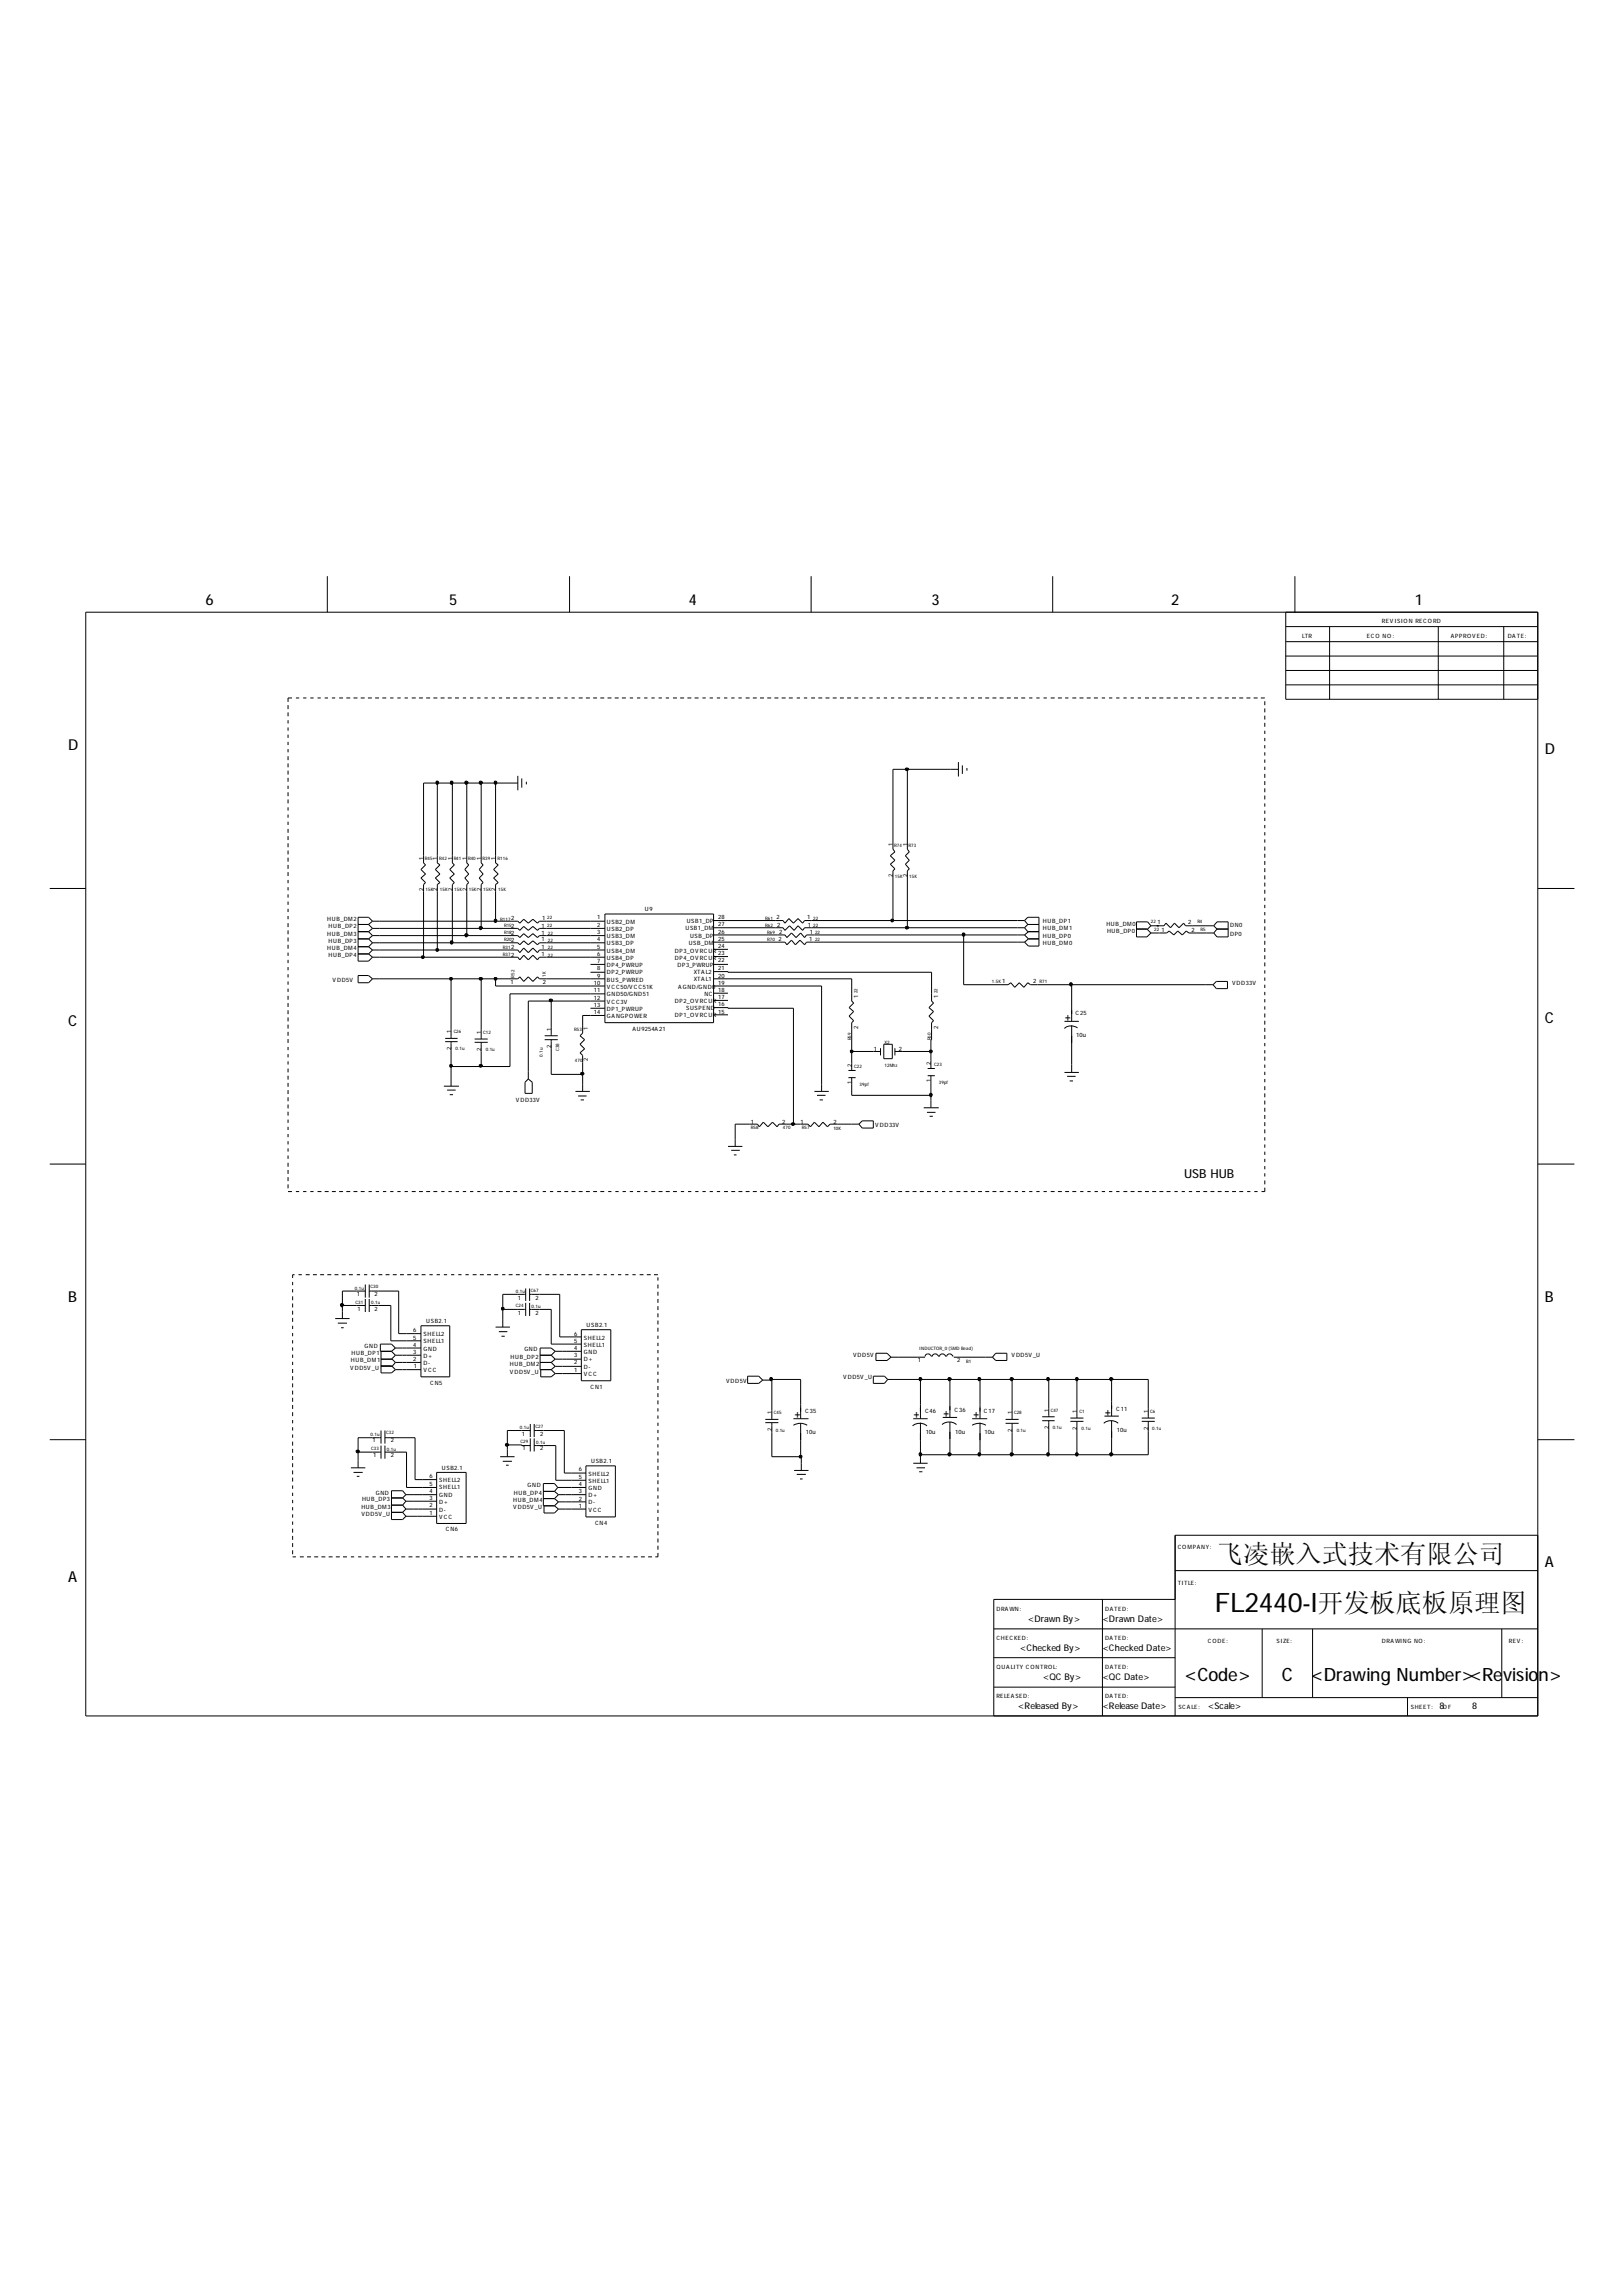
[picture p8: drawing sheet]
<svg xmlns="http://www.w3.org/2000/svg" width="210mm" height="297mm" viewBox="0 0 210 297" stroke-linecap="round" stroke-linejoin="round" font-family="sans-serif">
<defs><g id="words">
<text font-size="3.5" x="157.1" y="208.5">FL2440-I开发板底板原理图</text>
<text font-size="3.4" x="157.4" y="202.1">飞凌嵌入式技术有限公司</text>
<g font-size="2.4">
<text x="153.2" y="217.4">&lt;Code&gt;</text>
<text x="165.8" y="217.4">C</text>
<text x="169.5" y="217.4">&lt;Drawing Number&gt;&lt;Re</text>
<text x="194.4" y="217.4">visio</text>
<text x="199" y="217.4">n&gt;</text>
</g>
<g font-size="1.9">
<text x="26.6" y="78.2">6</text>
<text x="58.1" y="78.2">5</text>
<text x="89.1" y="78.2">4</text>
<text x="120.5" y="78.2">3</text>
<text x="151.5" y="78.2">2</text>
<text x="183" y="78.2">1</text>
<text x="8.8" y="97">D</text>
<text x="199.8" y="97.6">D</text>
<text x="8.8" y="132.7">C</text>
<text x="199.8" y="132.3">C</text>
<text x="8.8" y="168.4">B</text>
<text x="199.8" y="168.4">B</text>
<text x="199.8" y="202.7">A</text>
<text x="8.8" y="204.6">A</text>
</g>
<text font-size="1.6" x="153.2" y="152.4">USB HUB</text>
<g font-size="1.2">
<text x="132.9" y="209.7">&lt;Drawn By&gt;</text>
<text x="142.6" y="209.7">&lt;Drawn Date&gt;</text>
<text x="131.9" y="213.5">&lt;Checked By&gt;</text>
<text x="142.6" y="213.5">&lt;Checked Date&gt;</text>
<text x="131.7" y="221.1">&lt;Released By&gt;</text>
<text x="134.9" y="217.3">&lt;QC By&gt;</text>
<text x="142.6" y="221.1">&lt;Release Date&gt;</text>
<text x="142.6" y="217.3">&lt;QC Date&gt;</text>
<text x="156.2" y="221.1">&lt;Scale&gt;</text>
<text x="186.2" y="221.1">8</text>
<text x="190.4" y="221.1">8</text>
</g>
<g font-size=".8">
<text x="168.4" y="82.5">LTR</text>
<text x="176.8" y="82.5">EC O NO :</text>
<text x="178.7" y="80.6">REV ISIO N REC O RD</text>
<text x="187.6" y="82.5">A PPRO V ED:</text>
<text x="195" y="82.5">DA TE:</text>
<text x="54.8" y="111.2" transform="rotate(-90 54.8 111.2)">1</text>
<text x="56.6" y="111.2" transform="rotate(-90 56.6 111.2)">1</text>
<text x="58.5" y="111.2" transform="rotate(-90 58.5 111.2)">1</text>
<text x="60.4" y="111.2" transform="rotate(-90 60.4 111.2)">1</text>
<text x="62.2" y="111.2" transform="rotate(-90 62.2 111.2)">1</text>
<text x="64.1" y="111.2" transform="rotate(-90 64.1 111.2)">1</text>
<text x="115.5" y="113.5" transform="rotate(-90 115.5 113.5)">2</text>
<text x="115.5" y="109.4" transform="rotate(-90 115.5 109.4)">1</text>
<text x="117.3" y="113.5" transform="rotate(-90 117.3 113.5)">2</text>
<text x="117.3" y="109.4" transform="rotate(-90 117.3 109.4)">1</text>
<text x="42.3" y="119.1">HUB_DM2</text>
<text x="54.8" y="115.2" transform="rotate(-90 54.8 115.2)">2</text>
<text x="56.6" y="115.2" transform="rotate(-90 56.6 115.2)">2</text>
<text x="58.5" y="115.2" transform="rotate(-90 58.5 115.2)">2</text>
<text x="60.4" y="115.2" transform="rotate(-90 60.4 115.2)">2</text>
<text x="62.2" y="115.2" transform="rotate(-90 62.2 115.2)">2</text>
<text x="64.1" y="115.2" transform="rotate(-90 64.1 115.2)">2</text>
<text x="66.1" y="119">2</text>
<text x="66.1" y="120">2</text>
<text x="70" y="120">1</text>
<text x="70.1" y="119">1</text>
<text x="77.2" y="118.9">1</text>
<text x="77.2" y="119.9">2</text>
<text x="78.5" y="119.5">USB2_DM</text>
<text x="83.4" y="117.8">U9</text>
<text x="88.8" y="119.4">USB1_DP</text>
<text x="92.9" y="118.9">28</text>
<text x="92.9" y="119.8">27</text>
<text x="100.4" y="118.9">2</text>
<text x="100.5" y="119.9">2</text>
<text x="104.4" y="118.9">1</text>
<text x="104.5" y="119.9">1</text>
<text x="134.9" y="119.4">HUB_DP1</text>
<text x="143.1" y="119.7">HUB_DM0</text>
<text x="149.7" y="119.6">1</text>
<text x="153.7" y="119.6">2</text>
<text x="159.1" y="119.9">DN0</text>
<text x="42.3" y="121">HUB_DM3</text>
<text x="42.3" y="122.9">HUB_DM4</text>
<text x="42.5" y="120.1">HUB_DP2</text>
<text x="42.5" y="121.9">HUB_DP3</text>
<text x="42.5" y="123.8">HUB_DP4</text>
<text x="66.1" y="120.9">2</text>
<text x="66.1" y="121.8">2</text>
<text x="66.1" y="122.8">2</text>
<text x="66.1" y="123.7">2</text>
<text x="70" y="120.9">1</text>
<text x="70" y="121.8">1</text>
<text x="70" y="122.8">1</text>
<text x="70" y="123.6">1</text>
<text x="77.2" y="120.8">3</text>
<text x="77.2" y="121.8">4</text>
<text x="77.2" y="122.7">5</text>
<text x="77.2" y="123.6">6</text>
<text x="77.2" y="124.6">7</text>
<text x="77.2" y="125.5">8</text>
<text x="78.5" y="120.4">USB2_DP</text>
<text x="78.5" y="121.3">USB3_DM</text>
<text x="78.5" y="122.3">USB3_DP</text>
<text x="78.5" y="123.2">USB4_DM</text>
<text x="78.5" y="124.1">USB4_DP</text>
<text x="78.5" y="125.1">DP4_PWRUP</text>
<text x="78.5" y="126">DP2_PWRUP</text>
<text x="87.3" y="123.2">DP3_O V RC UR</text>
<text x="87.3" y="124.1">DP4_O V RC UR</text>
<text x="87.6" y="125.1">DP3_PWRUP</text>
<text x="88.6" y="120.3">USB1_DM</text>
<text x="89.1" y="122.2">USB_DM</text>
<text x="89.2" y="121.3">USB_DP</text>
<text x="89.7" y="126">XTA L2</text>
<text x="92.9" y="120.7">26</text>
<text x="92.9" y="121.7">25</text>
<text x="92.9" y="122.6">24</text>
<text x="92.9" y="123.5">23</text>
<text x="92.9" y="124.5">22</text>
<text x="92.9" y="125.5">21</text>
<text x="100.7" y="121.7">2</text>
<text x="100.8" y="120.7">2</text>
<text x="104.6" y="121.7">1</text>
<text x="104.7" y="120.7">1</text>
<text x="134.9" y="120.3">HUB_DM1</text>
<text x="134.9" y="121.3">HUB_DP0</text>
<text x="134.9" y="122.3">HUB_DM0</text>
<text x="143.2" y="120.7">HUB_DP0</text>
<text x="150.2" y="120.5">1</text>
<text x="154.1" y="120.5">2</text>
<text x="159.1" y="121">DP0</text>
<text x="43" y="127">V DD5V</text>
<text x="66" y="127.3">1</text>
<text x="70.2" y="127.3">2</text>
<text x="76.8" y="127.4">10</text>
<text x="76.8" y="128.3">11</text>
<text x="76.8" y="129.3">12</text>
<text x="76.8" y="130.2">13</text>
<text x="76.8" y="131.2">14</text>
<text x="77.2" y="126.4">9</text>
<text x="78.5" y="127">BUS_PWRED</text>
<text x="78.5" y="127.9">V C C 50/V C C 51K</text>
<text x="78.5" y="128.9">GND50/GND51</text>
<text x="78.5" y="129.8">V C C 3V</text>
<text x="78.5" y="130.7">DP1_PWRUP</text>
<text x="78.5" y="131.7">GA NGPO WER</text>
<text x="87.3" y="129.7">DP2_O V RC UR</text>
<text x="87.3" y="131.6">DP1_O V RC UR</text>
<text x="87.7" y="127.9">A GND/GND0</text>
<text x="88.7" y="130.7">SUSPEND</text>
<text x="89.7" y="126.9">XTA L1</text>
<text x="91.1" y="128.8">NC</text>
<text x="92.9" y="126.4">20</text>
<text x="92.9" y="127.4">19</text>
<text x="92.9" y="128.3">18</text>
<text x="92.9" y="129.2">17</text>
<text x="92.9" y="130.1">16</text>
<text x="92.9" y="131.1">15</text>
<text x="111" y="129" transform="rotate(-90 111 129)">1</text>
<text x="121.3" y="129" transform="rotate(-90 121.3 129)">1</text>
<text x="129.6" y="127.2">1</text>
<text x="133.6" y="127.2">2</text>
<text x="139.1" y="131.3">C 25</text>
<text x="159.3" y="127.4">V DD33V</text>
<text x="58.3" y="135.8" transform="rotate(-90 58.3 135.8)">2</text>
<text x="58.3" y="133.6" transform="rotate(-90 58.3 133.6)">1</text>
<text x="62.2" y="135.9" transform="rotate(-90 62.2 135.9)">2</text>
<text x="62.2" y="133.7" transform="rotate(-90 62.2 133.7)">1</text>
<text x="71.3" y="135.6" transform="rotate(-90 71.3 135.6)">2</text>
<text x="71.3" y="133.4" transform="rotate(-90 71.3 133.4)">1</text>
<text x="76" y="137.3" transform="rotate(-90 76 137.3)">2</text>
<text x="76" y="133.2" transform="rotate(-90 76 133.2)">1</text>
<text x="81.8" y="133.4">A U9254A 21</text>
<text x="110.2" y="137.9" transform="rotate(-90 110.2 137.9)">2</text>
<text x="111" y="133" transform="rotate(-90 111 133)">2</text>
<text x="113" y="136">1</text>
<text x="116.2" y="136">2</text>
<text x="120.4" y="137.7" transform="rotate(-90 120.4 137.7)">2</text>
<text x="121.3" y="133" transform="rotate(-90 121.3 133)">2</text>
<text x="139.2" y="134.1">10u</text>
<text x="66.7" y="142.5">V DD33V</text>
<text x="110.2" y="140.2" transform="rotate(-90 110.2 140.2)">1</text>
<text x="120.4" y="139.9" transform="rotate(-90 120.4 139.9)">1</text>
<text x="97.1" y="145.4">1</text>
<text x="101.2" y="145.4">2</text>
<text x="103.5" y="145.4">1</text>
<text x="107.8" y="145.4">2</text>
<text x="113.2" y="145.8">V DD33V</text>
<text x="46.1" y="167.7">1</text>
<text x="48.4" y="167.7">2</text>
<text x="46.2" y="169.5">1</text>
<text x="48.4" y="169.5">2</text>
<text x="53.4" y="173.2">5</text>
<text x="53.4" y="172.2">6</text>
<text x="54.8" y="173.8">SHELL1</text>
<text x="54.8" y="172.8">SHELL2</text>
<text x="55.1" y="171.1">USB2.1</text>
<text x="67" y="168.2">1</text>
<text x="67" y="170">1</text>
<text x="69.3" y="168.2">2</text>
<text x="69.3" y="170">2</text>
<text x="74.3" y="173.7">5</text>
<text x="74.3" y="172.7">6</text>
<text x="75.5" y="173.2">SHELL2</text>
<text x="75.9" y="171.6">USB2.1</text>
<text x="45.3" y="177.1">V DD5V _U</text>
<text x="45.4" y="176.2">HUB_DM1</text>
<text x="45.5" y="175.3">HUB_DP1</text>
<text x="47.2" y="174.3">GND</text>
<text x="53.4" y="176">2</text>
<text x="53.4" y="175.1">3</text>
<text x="53.4" y="174.2">4</text>
<text x="53.5" y="177">1</text>
<text x="54.8" y="177.5">V C C</text>
<text x="54.8" y="176.5">D-</text>
<text x="54.8" y="175.6">D+</text>
<text x="54.8" y="174.7">GND</text>
<text x="55.6" y="179.2">C N5</text>
<text x="66" y="176.7">HUB_DM2</text>
<text x="66" y="177.6">V DD5V _U</text>
<text x="66" y="175.8">HUB_DP2</text>
<text x="67.8" y="174.8">GND</text>
<text x="74.3" y="177.4">1</text>
<text x="74.3" y="176.5">2</text>
<text x="74.3" y="175.5">3</text>
<text x="74.3" y="174.6">4</text>
<text x="75.5" y="178">V C C</text>
<text x="75.5" y="177.1">D-</text>
<text x="75.5" y="176">D+</text>
<text x="75.5" y="175.1">GND</text>
<text x="75.5" y="174.2">SHELL1</text>
<text x="76.4" y="179.6">C N1</text>
<text x="93.9" y="178.8">V DD5V</text>
<text x="109.1" y="178.4">V DD5V _U</text>
<text x="110.3" y="175.5">V DD5V</text>
<text x="118.7" y="176.2">1</text>
<text x="123.8" y="176.2">2</text>
<text x="130.8" y="175.5">V DD5V _U</text>
<text x="67.5" y="185.7">1</text>
<text x="69.8" y="185.7">2</text>
<text x="99.8" y="185.1" transform="rotate(-90 99.8 185.1)">2</text>
<text x="99.8" y="182.9" transform="rotate(-90 99.8 182.9)">1</text>
<text x="104.1" y="182.7">C 35</text>
<text x="104.2" y="185.5">10u</text>
<text x="119.6" y="182.7">C 46</text>
<text x="119.7" y="185.5">10u</text>
<text x="123.4" y="182.6">C 36</text>
<text x="123.5" y="185.4">10u</text>
<text x="127.3" y="182.7">C 17</text>
<text x="127.3" y="185.5">10u</text>
<text x="130.9" y="185.2" transform="rotate(-90 130.9 185.2)">2</text>
<text x="130.9" y="182.9" transform="rotate(-90 130.9 182.9)">1</text>
<text x="135.6" y="184.8" transform="rotate(-90 135.6 184.8)">2</text>
<text x="135.6" y="182.6" transform="rotate(-90 135.6 182.6)">1</text>
<text x="139.3" y="184.9" transform="rotate(-90 139.3 184.9)">2</text>
<text x="139.3" y="182.7" transform="rotate(-90 139.3 182.7)">1</text>
<text x="144.4" y="182.5">C 11</text>
<text x="144.4" y="185.3">10u</text>
<text x="148.5" y="184.9" transform="rotate(-90 148.5 184.9)">2</text>
<text x="148.5" y="182.7" transform="rotate(-90 148.5 182.7)">1</text>
<text x="48.2" y="186.5">1</text>
<text x="48.3" y="188.5">1</text>
<text x="50.5" y="186.5">2</text>
<text x="50.5" y="188.5">2</text>
<text x="55.5" y="191.2">6</text>
<text x="56.8" y="191.7">SHELL2</text>
<text x="57.1" y="190.1">USB2.1</text>
<text x="67.6" y="187.6">1</text>
<text x="69.8" y="187.6">2</text>
<text x="74.8" y="191.3">5</text>
<text x="74.8" y="190.3">6</text>
<text x="76.1" y="191.8">SHELL1</text>
<text x="76.1" y="190.9">SHELL2</text>
<text x="76.5" y="189.2">USB2.1</text>
<text x="46.7" y="195.2">HUB_DM3</text>
<text x="46.7" y="196.1">V DD5V _U</text>
<text x="46.8" y="194.2">HUB_DP3</text>
<text x="48.6" y="193.3">GND</text>
<text x="55.5" y="195.9">1</text>
<text x="55.5" y="194.9">2</text>
<text x="55.5" y="194">3</text>
<text x="55.5" y="193.1">4</text>
<text x="55.5" y="192.1">5</text>
<text x="56.8" y="196.4">V C C</text>
<text x="56.8" y="195.5">D-</text>
<text x="56.8" y="194.6">D+</text>
<text x="56.8" y="193.6">GND</text>
<text x="56.8" y="192.6">SHELL1</text>
<text x="66.4" y="194.2">HUB_DM4</text>
<text x="66.4" y="195.2">V DD5V _U</text>
<text x="66.5" y="193.3">HUB_DP4</text>
<text x="68.2" y="192.4">GND</text>
<text x="74.8" y="195">1</text>
<text x="74.8" y="194.1">2</text>
<text x="74.8" y="193.1">3</text>
<text x="74.8" y="192.2">4</text>
<text x="76.1" y="195.5">V C C</text>
<text x="76.1" y="194.6">D-</text>
<text x="76.1" y="193.6">D+</text>
<text x="76.1" y="192.7">GND</text>
<text x="77" y="197.2">C N4</text>
<text x="57.7" y="198">C N6</text>
<text x="152.3" y="200.3">C O MPA NY:</text>
<text x="128.9" y="208.3">DRA WN:</text>
<text x="142.9" y="208.3">DA TED:</text>
<text x="152.3" y="205">TITLE:</text>
<text x="128.9" y="215.8">Q UA LITY C O NTRO L:</text>
<text x="128.9" y="212.1">C HEC KED:</text>
<text x="142.9" y="215.8">DA TED:</text>
<text x="142.9" y="212.1">DA TED:</text>
<text x="156.2" y="212.5">C O DE:</text>
<text x="165.1" y="212.5">SIZE:</text>
<text x="178.7" y="212.5">DRA WING NO :</text>
<text x="195.2" y="212.5">REV :</text>
<text x="128.9" y="219.6">RELEA SED:</text>
<text x="142.9" y="219.6">DA TED:</text>
<text x="152.4" y="221">SC A LE:</text>
<text x="182.5" y="221">SHEET:</text>
<text x="186.6" y="221">O F</text>
</g>
<g font-size=".6">
<text x="54.9" y="111.3">R45</text>
<text x="56.8" y="111.3">R42</text>
<text x="58.7" y="111.3">R41</text>
<text x="60.5" y="111.3">R40</text>
<text x="62.4" y="111.3">R39</text>
<text x="64.3" y="111.3">R116</text>
<text x="115.7" y="109.5">R74</text>
<text x="115.7" y="113.6">15K</text>
<text x="117.5" y="109.5">R73</text>
<text x="117.6" y="113.6">15K</text>
<text x="55" y="115.2">15K</text>
<text x="56.9" y="115.2">15K</text>
<text x="58.8" y="115.2">15K</text>
<text x="60.6" y="115.2">15K</text>
<text x="62.5" y="115.2">15K</text>
<text x="64.4" y="115.2">15K</text>
<text x="64.7" y="119.1">R117</text>
<text x="65.2" y="119.9">R15</text>
<text x="70.8" y="119.9">22</text>
<text x="70.8" y="118.9">22</text>
<text x="99" y="119.9">R62</text>
<text x="99" y="119">R61</text>
<text x="105.2" y="119.9">22</text>
<text x="105.2" y="119">22</text>
<text x="148.8" y="119.4">22</text>
<text x="154.9" y="119.4">R4</text>
<text x="65" y="122.7">R31</text>
<text x="65" y="123.6">R37</text>
<text x="65.2" y="120.8">R18</text>
<text x="65.2" y="121.7">R20</text>
<text x="70.9" y="120.9">22</text>
<text x="70.9" y="121.8">22</text>
<text x="70.9" y="122.8">22</text>
<text x="70.9" y="123.7">22</text>
<text x="99.2" y="120.8">R69</text>
<text x="99.2" y="121.8">R70</text>
<text x="105.4" y="120.8">22</text>
<text x="105.4" y="121.8">22</text>
<text x="149.3" y="120.4">22</text>
<text x="155.3" y="120.4">R5</text>
<text x="66.5" y="126.4" transform="rotate(-90 66.5 126.4)">R52</text>
<text x="70.6" y="126.3" transform="rotate(-90 70.6 126.3)">1K</text>
<text x="110.9" y="128.5" transform="rotate(-90 110.9 128.5)">22</text>
<text x="121.2" y="128.5" transform="rotate(-90 121.2 128.5)">22</text>
<text x="128.3" y="127.1">1.5K</text>
<text x="134.5" y="127.1">R71</text>
<text x="58.7" y="133.6">C26</text>
<text x="58.9" y="135.8">0.1u</text>
<text x="62.5" y="133.7">C12</text>
<text x="62.8" y="135.9">0.1u</text>
<text x="70.2" y="136.7" transform="rotate(-90 70.2 136.7)">0.1u</text>
<text x="72.3" y="136" transform="rotate(-90 72.3 136)">C38</text>
<text x="74.3" y="133.3">R53</text>
<text x="74.3" y="137.3">470</text>
<text x="110.1" y="134.5" transform="rotate(-90 110.1 134.5)">R59</text>
<text x="114.4" y="135.1">X2</text>
<text x="114.4" y="137.9">12Mhz</text>
<text x="120.4" y="134.5" transform="rotate(-90 120.4 134.5)">R60</text>
<text x="120.8" y="137.9">C23</text>
<text x="110.5" y="138.1">C22</text>
<text x="111.2" y="140.5">39pf</text>
<text x="121.4" y="140.2">39pf</text>
<text x="97.1" y="146.1">R58</text>
<text x="101.3" y="146.1">470</text>
<text x="103.7" y="146.1">R57</text>
<text x="107.8" y="146.1">10K</text>
<text x="45.9" y="166.8">0.1u</text>
<text x="47.9" y="166.6">C30</text>
<text x="66.7" y="167.2">0.1u</text>
<text x="68.7" y="167.1">C67</text>
<text x="46" y="168.6">C31</text>
<text x="48" y="168.7">0.1u</text>
<text x="66.7" y="169.1">C24</text>
<text x="68.7" y="169.2">0.1u</text>
<text x="118.9" y="174.6">INDUCTOR_0 (SMD Bead)</text>
<text x="125" y="176.3">B1</text>
<text x="47.9" y="185.7">0.1u</text>
<text x="50" y="185.5">C32</text>
<text x="67.2" y="184.8">0.1u</text>
<text x="69.3" y="184.7">C27</text>
<text x="100.1" y="182.9">C45</text>
<text x="100.3" y="185.2">0.1u</text>
<text x="131.1" y="182.9">C28</text>
<text x="131.5" y="185.2">0.1u</text>
<text x="135.9" y="182.6">C47</text>
<text x="136.1" y="184.8">0.1u</text>
<text x="139.6" y="182.7">C1</text>
<text x="139.9" y="184.9">0.1u</text>
<text x="148.8" y="182.7">C6</text>
<text x="149" y="184.9">0.1u</text>
<text x="48" y="187.6">C33</text>
<text x="50" y="187.6">0.1u</text>
<text x="67.3" y="186.6">C29</text>
<text x="69.3" y="186.7">0.1u</text>
</g>
</g></defs>
<g fill="none" stroke="#000" stroke-width=".13">
<path d="M11.1 79.2h187.8v142.7h-187.8zM42.3 74.5v4.7M73.7 74.5v4.7M104.9 74.5v4.7M136.1 74.5v4.7M166.3 79.2v11.2h32.6M167.5 74.5v4.7M37.3 91.2v.5M37.3 92.1v.5M37.3 93.1v.5M37.3 94.1v.4M37.3 95v.4"/>
<path d="M37.3 95.9v.5M37.3 96.9v.4M37.3 97.8v.5M37.3 98.7v.5M37.3 99.7v.5M37.8 90.3h-.5v.5M38.3 90.3h.4M39.2 90.3h.4M40.1 90.3h.5M41.1 90.3h.4M42 90.3h.4M42.9 90.3h.4"/>
<path d="M43.9 90.3h.5M44.8 90.3h.5M45.7 90.3h.5M46.7 90.3h.5M47.6 90.3h.5M48.5 90.3h.5M49.4 90.3h.6M50.5 90.3h.4M51.4 90.3h.4M52.3 90.3h.4M53.3 90.3h.5M54.2 90.3h.5"/>
<path d="M55.1 90.3h.5M56 90.3h.6M57 90.3h.5M57.9 90.3h.5M58.8 90.3h.6M59.9 90.3h.4M60.8 90.3h.4M61.7 90.3h.4M62.7 90.3h.4M63.6 90.3h.4M64.5 90.3h.4M65.4 90.3h.6"/>
<path d="M66.4 90.3h.5M67.3 90.3h.5M68.2 90.3h.5M69.3 90.3h.4M70.2 90.3h.4M71 90.3h.5M72.1 90.3h.4M73 90.3h.4M73.9 90.3h.4M74.8 90.3h.6M75.8 90.3h.5M76.7 90.3h.5"/>
<path d="M77.6 90.3h.5M78.6 90.3h.5M79.5 90.3h.5M80.4 90.3h.5M81.4 90.3h.5M82.4 90.3h.4M83.3 90.3h.4M84.2 90.3h.5M85.2 90.3h.4M86.1 90.3h.4M87 90.3h.5M88 90.3h.5"/>
<path d="M88.9 90.3h.5M89.8 90.3h.5M90.8 90.3h.5M91.8 90.3h.4M92.7 90.3h.4M93.6 90.3h.5M94.6 90.3h.4M95.5 90.3h.4M96.4 90.3h.5M97.4 90.3h.5M98.3 90.3h.5M99.2 90.3h.5"/>
<path d="M100.2 90.3h.5M101.1 90.3h.5M102 90.3h.5M103 90.3h.5M104 90.3h.4M104.9 90.3h.5M105.8 90.3h.5M106.8 90.3h.5M107.7 90.3h.5M108.6 90.3h.5M109.6 90.3h.5M110.5 90.3h.5"/>
<path d="M111.5 90.3h.4M112.4 90.3h.5M113.4 90.3h.4M114.3 90.3h.4M115.2 90.3h.5M116.2 90.3h.4M117.1 90.3h.5M117.3 99.5v10.3l.3 .4-.5 .5 .5 .6-.5 .5 .5 .6-.3 .2v7.4M118 90.3h.5M119 90.3h.5M119.9 90.3h.5M120.9 90.3h.4"/>
<path d="M121.8 90.3h.5M122.8 90.3h.4M123.7 90.3h.4M124 99.5h-8.5v10.3l.2 .4-.6 .5 .6 .6-.6 .5 .6 .6-.2 .2v6.5M124 98.6v1.8M124.5 99v1.1M124.6 90.3h.5M125.1 99.3v.4M125.6 90.3h.4M126.5 90.3h.5M127.4 90.3h.5M128.4 90.3h.5"/>
<path d="M129.3 90.3h.5M130.2 90.3h.5M131.1 90.3h.6M132.1 90.3h.5M133.1 90.3h.4M134 90.3h.5M135 90.3h.4M135.9 90.3h.5M136.8 90.3h.5M137.8 90.3h.4M138.7 90.3h.5M139.6 90.3h.5"/>
<path d="M140.5 90.3h.6M141.5 90.3h.5M142.5 90.3h.4M143.4 90.3h.4M144.4 90.3h.4M145.3 90.3h.4M146.2 90.3h.4M147.2 90.3h.4M148.1 90.3h.5M149 90.3h.5M149.9 90.3h.6M150.9 90.3h.5"/>
<path d="M151.8 90.3h.5M152.7 90.3h.5M153.7 90.3h.5M154.7 90.3h.4M155.6 90.3h.4M156.5 90.3h.5M157.5 90.3h.5M158.4 90.3h.5M159.3 90.3h.6M160.3 90.3h.5M161.2 90.3h.5M162.1 90.3h.5"/>
<path d="M163.1 90.3h.5M163.6 90.7v.5M163.6 91.6v.5M163.6 92.6v.5M163.6 93.5v.5M163.6 94.5v.4M163.6 95.4v.5M163.6 96.4v.4M163.6 97.3v.4M163.6 98.2v.5M163.6 99.2v.4M166.3 84.9h32.6"/>
<path d="M166.3 81h32.6M166.3 83h32.6M166.3 86.7h32.6M166.3 88.6h32.6M172 81v9.4M186 81v9.4M194.5 81v9.4M6.4 114.9h4.7M37.3 100.6v.5M37.3 101.6v.4M37.3 102.5v.5M37.3 103.4v.5"/>
<path d="M37.3 104.4v.4M37.3 105.3v.5M37.3 106.3v.4M37.3 107.2v.5M37.3 108.1v.5M37.3 109.1v.5M37.3 110v.5M37.3 110.9v.5M37.3 111.9v.5M37.3 112.8v.5M37.3 113.8v.4M37.3 114.7v.5"/>
<path d="M37.3 115.7v.4M37.3 116.6v.4M37.3 117.5v.5M37.3 118.5v.4M37.3 119.4v.5M46.3 119.6h1.4M47.7 119.6l.5 .5M48.2 119.1h18.8l.2 .3 .5-.5 .6 .5 .6-.5 .6 .5 .3-.3h8.4M48.2 119.1l-.5 .5M48.2 119.1l-.5-.5h-1.4v5.7h1.4l.5-.5M56.6 101.3v10.3l.3 .3-.6 .6 .6 .5-.6 .6 .6 .5-.3 .3v8.5M58.5 101.3v10.3l.3 .3-.6 .6 .6 .5-.6 .6 .6 .5-.3 .3v7.5"/>
<path d="M60.4 101.3v10.3l.2 .3-.5 .6 .5 .5-.5 .6 .5 .5-.2 .3v6.6M62.2 101.3v10.3l.3 .3-.5 .6 .5 .5-.5 .6 .5 .5-.3 .3v5.7M64.1 101.3v10.3l.3 .3-.6 .6 .6 .5-.6 .6 .6 .5-.3 .3v4.7M67 101.3h-12.2v10.3l.2 .3-.6 .6 .6 .5-.6 .6 .6 .5-.2 .3v9.4M67 100.3v1.9M67.5 100.7v1.2M68.1 101.1v.3M78.2 118.2h14.1v14.1h-14.1zM92.3 119.1h9l.2 .3 .5-.6 .6 .6 .6-.6 .6 .6 .3-.3h28.4M92.3 120h9l.2 .3 .6-.6 .6 .6 .5-.6 .6 .6 .3-.3h28.4M132.5 119.1l.4-.5h1.5v3.8h-1.4l-.5-.6M132.5 120l.4 .5h1.5"/>
<path d="M132.5 119.1l.4 .5M132.9 119.6h1.5M132.9 119.6l-.4 .4M148.8 119.7h1.7l.3-.3 .6 .6 .5-.6 .6 .6 .6-.6 .2 .3h3.7M148.8 119.7l-.4 .5h-1.4M148.8 119.7l-.4-.5h-1.4v2h1.3l.5-.5M157 119.7l.4-.5h1.4v2h-1.4l-.4-.5M157 119.7l.4 .5M163.6 100.1v.5M163.6 101v.5M163.6 102v.5M163.6 102.9v.5"/>
<path d="M163.6 103.9v.4M163.6 104.8v.5M163.6 105.8v.4M163.6 106.7v.4M163.6 107.6v.4M163.6 108.6v.4M163.6 109.5v.5M163.6 110.4v.5M163.6 111.4v.5M163.6 112.3v.5M163.6 113.2v.5M163.6 114.1v.6"/>
<path d="M163.6 115.1v.5M163.6 116.1v.4M163.6 117v.4M163.6 118v.4M163.6 118.9v.5M163.6 119.8v.5M198.9 114.9h4.7M37.3 120.3v.5M37.3 121.3v.5M37.3 122.2v.5M37.3 123.2v.4M37.3 124.1v.5"/>
<path d="M37.3 125.1v.4M37.3 126v.4M37.3 126.9v.5M37.3 127.9v.4M37.3 128.8v.5M37.3 129.7v.5M37.3 130.7v.5M37.3 131.6v.5M37.3 132.5v.5M37.3 133.4v.6M37.3 134.4v.5M37.3 135.4v.4"/>
<path d="M37.3 136.3v.5M37.3 137.3v.4M37.3 138.2v.5M37.3 139.1v.5M46.3 126.2h1.4l.5 .4-.5 .5h-1.4zM46.3 120.5h1.4M46.3 121.4h1.4M46.3 122.4h1.4M46.3 123.4h1.4M47.7 120.5l.5 .5M47.7 121.4l.5 .5M47.7 122.4l.5 .5"/>
<path d="M47.7 123.4l.5 .4M48.2 120.1h18.8l.2 .2 .5-.5 .6 .5 .6-.5 .6 .5 .3-.2h8.4M48.2 121h18.8l.2 .3 .5-.6 .6 .6 .6-.6 .6 .6 .3-.3h8.4M48.2 121.9h18.8l.2 .3 .5-.5 .6 .5 .6-.5 .6 .5 .3-.3h8.4M48.2 122.9h18.8l.2 .3 .5-.6 .6 .6 .6-.6 .6 .6 .3-.3h8.4M48.2 123.8h18.8l.2 .3 .5-.6 .6 .6 .6-.6 .6 .6 .3-.3h8.4M48.2 126.6h18.8l.2-.3 .5 .6 .6-.6 .6 .6 .6-.6 .3 .3h8.4M48.2 120.1l-.5 .4M48.2 121l-.5 .4M48.2 121.9l-.5 .5M48.2 122.9l-.5 .5M57.6 134.7h1.6"/>
<path d="M57.6 134.3h1.6M58.3 126.6v7.7M58.3 134.7v5.8M61.4 134.8h1.7M61.4 134.4h1.7M62.2 126.6v7.8M62.2 134.8v3.1M64.1 126.6v.9h14.1M68.3 139.5l.5 .5v1.4h-.9v-1.4zM70.4 134.5h1.7M70.4 134h1.7M71.3 129.5v4.5"/>
<path d="M71.3 134.5v4.5h4.1M76.4 124.7h1.8M76.4 125.7h1.8M76.4 130.4h1.8M78.2 128.5h-12.2v9.4h-7.7M78.2 129.5h-9.9v10M78.2 131.3h-2.8v2.3l-.4 .4 .6 .5-.6 .6 .6 .6-.6 .5 .4 .3v4.7M92.3 124.7h1.8M92.3 125.7h1.8h26.4v3.8l.2 .2-.6 .6 .6 .5-.6 .6 .6 .6-.2 .3-.1 5.9M92.3 126.6h17.9v2.9l.2 .2-.6 .6 .6 .5-.6 .6 .6 .6-.2 .3v6.1M92.3 127.5h14v13.7M92.3 130.3h1.8v.1h8.5v15"/>
<path d="M92.3 120.9h9.2l.3 .4 .6-.6 .6 .6 .5-.6 .6 .6 .2-.4h28.2M92.3 121.8h9.2l.3 .4 .6-.6 .5 .6 .6-.6 .6 .6 .2-.4h28.2M92.3 122.8h1.8M92.3 123.7h1.8M92.3 128.5h1.8M92.3 129.4h1.8M92.3 131.2h1.8M109.7 139.4h1M109.7 138.4h1M110.2 136h3.7M110.2 139.4v2.3h10.2M113.9 135.6v.9"/>
<path d="M114.3 135.1h1.1v1.8h-1.1zM115.7 135.6v.9M115.7 136h4.7M120 139.1h.9M120 138.2h.9M120.4 139.1v4.2M124.6 120.9v6.5h5.8l.3-.3 .5 .6 .6-.6 .6 .6 .5-.6 .4 .3h23.6M132.5 120.9l.5 .5M133 121.4h1.4M133 120.5l-.5 .4M133 121.4l-.5 .4M137.7 132.1h1.8"/>
<path d="M137.7 138.7h1.8M138 139.2h1.1M138.3 139.8h.5M138.6 127.4v4.7M138.6 132.6v6.1M139.4 132.9a1.36 1.36 0 0 0-1.7 .1M148.3 120.2l.5 .5M148.8 120.7h2.1l.3-.3 .6 .5 .5-.5 .6 .5 .5-.5 .4 .3h3.2M157.3 126.9h1.4v1h-1.4l-.4-.5zM157.4 120.2h1.4M157.4 120.2l-.4 .5M163.6 120.7v.6"/>
<path d="M163.6 121.7v.5M163.6 122.6v.5M163.6 123.5v.6M163.6 124.5v.5M163.6 125.5v.4M163.6 126.4v.4M163.6 127.4v.4M163.6 128.3v.4M163.6 129.2v.4M163.6 130.1v.5M163.6 131.1v.5M163.6 132v.5"/>
<path d="M163.6 132.9v.5M163.6 133.9v.5M163.6 134.9v.4M163.6 135.8v.4M163.6 136.7v.5M163.6 137.7v.4M163.6 138.6v.4M163.6 139.5v.5M6.4 150.6h4.7M37.3 140.1v.5M37.3 141v.5M37.3 141.9v.5"/>
<path d="M37.3 142.8v.6M37.3 143.8v.5M37.3 144.8v.4M37.3 145.7v.4M37.3 146.7v.4M37.3 147.6v.4M37.3 148.5v.4M37.3 149.5v.4M37.3 150.4v.5M37.3 151.3v.5M37.3 152.2v.6M37.3 153.2v.5"/>
<path d="M37.3 154.1h.5M38.3 154.1h.4M39.2 154.1h.4M40.1 154.1h.5M41.1 154.1h.5M42 154.1h.5M42.9 154.1h.5M43.9 154.1h.5M44.8 154.1h.5M45.7 154.1h.5M46.7 154.1h.5M47.7 154.1h.4"/>
<path d="M48.6 154.1h.4M49.5 154.1h.5M50.5 154.1h.4M51.4 154.1h.4M52.3 154.1h.4M53.3 154.1h.5M54.2 154.1h.5M55.1 154.1h.5M56 154.1h.6M57.1 154.1h.4M57.4 140.5h2M57.8 141h1.1"/>
<path d="M58 154.1h.4M58.2 141.6h.4M58.9 154.1h.5M59.9 154.1h.4M60.8 154.1h.4M61.7 154.1h.4M62.7 154.1h.5M63.6 154.1h.5M64.5 154.1h.5M65.4 154.1h.6M66.4 154.1h.5M67.3 154.1h.5"/>
<path d="M68.2 154.1h.5M69.3 154.1h.4M70.2 154.1h.4M71.1 154.1h.4M72.1 154.1h.5M73 154.1h.5M73.9 154.1h.5M74.4 141.2h1.9M74.8 141.7h1.1M74.8 154.1h.6M75.1 142.3h.4M75.8 154.1h.5"/>
<path d="M76.7 154.1h.5M77.6 154.1h.5M78.7 154.1h.4M79.6 154.1h.4M80.5 154.1h.4M81.4 154.1h.5M82.4 154.1h.4M83.3 154.1h.4M84.2 154.1h.6M85.2 154.1h.5M86.1 154.1h.5M87 154.1h.5"/>
<path d="M88.1 154.1h.4M89 154.1h.4M89.9 154.1h.4M90.8 154.1h.5M91.8 154.1h.4M92.7 154.1h.4M93.6 154.1h.5M94.1 148.3h1.9M94.6 154.1h.5M94.6 148.8h1.1M94.9 149.4h.3M95.5 154.1h.5"/>
<path d="M96.4 154.1h.5M97.4 154.1h.5M98.3 154.1h.5M99.2 154.1h.5M100.2 154.1h.5M101.2 154.1h.4M102.1 154.1h.4M103 154.1h.5M104 154.1h.4M104.9 154.1h.5M105.3 141.2h1.9M105.7 141.7h1.1"/>
<path d="M105.8 154.1h.5M106 142.3h.4M106.8 154.1h.5M107.7 154.1h.5M108.7 154.1h.4M109.6 154.1h.5M110.6 154.1h.4M111.1 145.4h-3.7l-.4 .3-.6-.6-.5 .6-.6-.6-.5 .6-.3-.3h-3.7l-.3 .3-.6-.6-.6 .6-.6-.6-.5 .6-.2-.3h-2.9v2.9M111.5 154.1h.4M111.5 145h1.4v.9h-1.4l-.4-.5zM112.4 154.1h.5M113.4 154.1h.4"/>
<path d="M114.3 154.1h.5M115.2 154.1h.5M116.2 154.1h.5M117.1 154.1h.5M118 154.1h.5M119 154.1h.5M119.5 143.3h1.9M119.9 154.1h.5M119.9 143.9h1.1M120.2 144.4h.4M120.9 154.1h.4M121.8 154.1h.5"/>
<path d="M122.8 154.1h.4M123.7 154.1h.5M124.6 154.1h.5M125.6 154.1h.5M126.5 154.1h.5M127.4 154.1h.5M128.4 154.1h.5M129.3 154.1h.5M130.3 154.1h.4M131.2 154.1h.5M132.2 154.1h.4M133.1 154.1h.4"/>
<path d="M134 154.1h.5M135 154.1h.4M135.9 154.1h.5M136.8 154.1h.5M137.8 154.1h.5M138.7 154.1h.5M139.7 154.1h.4M140.6 154.1h.5M141.6 154.1h.4M142.5 154.1h.4M143.4 154.1h.4M144.4 154.1h.4"/>
<path d="M145.3 154.1h.5M146.2 154.1h.5M147.2 154.1h.5M148.1 154.1h.5M149 154.1h.5M149.9 154.1h.6M150.9 154.1h.5M151.9 154.1h.4M152.8 154.1h.4M153.8 154.1h.4M154.7 154.1h.5M155.6 154.1h.5"/>
<path d="M156.5 154.1h.6M157.5 154.1h.5M158.4 154.1h.5M159.3 154.1h.6M160.3 154.1h.5M161.3 154.1h.4M162.2 154.1h.4M163.6 153.6v.5h-.4M163.6 140.5v.5M163.6 141.4v.5M163.6 142.3v.5M163.6 143.3v.5"/>
<path d="M163.6 144.2v.5M163.6 145.1v.5M163.6 146.1v.5M163.6 147.1v.4M163.6 148v.4M163.6 148.9v.5M163.6 149.9v.4M163.6 150.8v.4M163.6 151.7v.5M163.6 152.7v.5M198.9 150.6h4.7M37.8 165.8v.4"/>
<path d="M37.8 166.7v.4M37.8 167.7v.5M37.8 168.6v.5M37.8 169.5v.5M37.8 170.4v.6M37.8 171.5v.4M37.8 172.4v.4M37.8 173.3v.5M37.8 174.3v.4M37.8 175.2v.4M37.8 176.1v.4M37.8 177.1v.5"/>
<path d="M37.8 178v.5M37.8 178.9v.5M37.8 179.8v.6M38.1 164.9h-.3v.4M38.6 164.9h.4M39.5 164.9h.5M40.5 164.9h.5M41.4 164.9h.5M42.3 164.9h.5M43.3 164.9h.5M43.3 170.5h1.9M43.7 171.1h1.2"/>
<path d="M44.1 171.7h.3M44.2 164.9h.5M44.3 168.8h2.9M45.1 164.9h.5M46.1 164.9h.5M47.1 164.9h.4M47.2 167h-2.9v3.5M47.2 166.1v1.7M47.2 168v1.7M47.8 168.8h2.7v4.6h3.9M47.8 167h3.8v5.5h2.8M47.8 166.1v1.7"/>
<path d="M47.8 168v1.7M48 164.9h.4M48.9 164.9h.5M49.3 175.8h1.4l.4 .4M49.3 174.8v2.8h1.3l.5-.5M49.3 176.6h1.3l.5 .5M49.9 164.9h.5M50.6 174.8l.5 .5M50.8 164.9h.5M51.1 176.2l-.4 .5h-1.4M51.1 174.3l-.5-.5h-1.4v1h1.4M51.1 177.1h3.3"/>
<path d="M51.1 176.2h3.3M51.1 175.3h3.3M51.1 174.3h3.3M51.1 175.3l-.5 .5M51.1 174.3l-.5 .5M51.7 164.9h.5M52.7 164.9h.5M53.6 164.9h.5M54.4 171.5h3.8v6.6h-3.8zM54.5 164.9h.5M55.5 164.9h.5M56.5 164.9h.4"/>
<path d="M57.4 164.9h.4M58.3 164.9h.5M59.3 164.9h.4M60.2 164.9h.4M61.1 164.9h.5M62.1 164.9h.5M63 164.9h.5M63.9 164.9h.5M64.1 171.6h1.9M64.5 172.2h1.1M64.9 172.8h.4M64.9 164.9h.5"/>
<path d="M65 169.3h3M65.8 164.9h.5M66.7 164.9h.5M67.7 164.9h.5M68 167.4h-3v4.2M68 166.6v1.6M68 168.5v1.7M68.5 169.3h2.8v4.5h3.9M68.5 167.4h3.9v5.5h2.8M68.5 166.6v1.6M68.5 168.5v1.7M68.7 164.9h.4"/>
<path d="M69.6 164.9h.4M69.8 176.2h1.5M69.8 175.3h1.5M69.9 177.1v1h1.4l.5-.5M70.5 164.9h.5M71.3 175.3l.5 .5M71.3 176.2l.5 .5M71.3 177.1l.5 .5M71.5 164.9h.5M71.8 177.6h3.4M71.8 176.7h3.4M71.8 175.8h3.4"/>
<path d="M71.8 174.8h3.4M71.8 174.8l-.5-.5h-1.5v2.8h1.5M71.8 175.8l-.5 .4M71.8 176.7l-.5 .4M71.8 174.8l-.5 .5M72.4 164.9h.5M73.3 164.9h.5M74.3 164.9h.5M75.2 164.9h.5M75.2 172h3.8v6.6h-3.8zM76.1 164.9h.5M77.1 164.9h.5"/>
<path d="M78.1 164.9h.4M79 164.9h.4M79.9 164.9h.4M80.9 164.9h.4M81.8 164.9h.4M82.7 164.9h.5M83.7 164.9h.5M84.6 164.9h.5M85.1 165.2v.4M85.1 166.1v.5M85.1 167.1v.5M85.1 168v.5"/>
<path d="M85.1 168.9v.5M85.1 169.9v.5M85.1 170.8v.5M85.1 171.7v.5M85.1 172.7v.5M85.1 173.7v.4M85.1 174.6v.4M85.1 175.5v.5M85.1 176.5v.4M85.1 177.4v.4M85.1 178.3v.5M85.1 179.3v.5"/>
<path d="M96.7 178h1.4l.5 .5-.5 .4h-1.4zM98.6 178.5h1v-.1h3.9v5.1M99.8 178.4v5.2M112.9 178h1.5l.4 .4-.4 .5h-1.5zM113.3 175h1.4l.5 .5-.5 .5h-1.4zM114.8 178.4h33.7v5M115.2 175.5h4.4M119 178.4v5.1M119.6 175.4a.43 .43 0 0 1 .5-.3 .43 .43 0 0 1 .4 .3M120.6 175.4a.43 .43 0 0 1 .4-.3 .43 .43 0 0 1 .4 .3M121.5 175.4a.43 .43 0 0 1 .4-.3 .43 .43 0 0 1 .4 .3M122.4 175.4a.43 .43 0 0 1 .5-.3 .43 .43 0 0 1 .4 .3"/>
<path d="M122.9 178.4v4.9M123.4 175.5h5M126.7 178.4v5.1M128.8 175h1.4v1h-1.4l-.4-.5zM130.9 178.4v5.2M135.6 178.4v4.8M139.3 178.4v5M143.8 178.4v4.7M6.4 186.2h4.7M37.8 180.8v.5M37.8 181.7v.5M37.8 182.6v.5"/>
<path d="M37.8 183.7v.4M37.8 184.6v.4M37.8 185.5v.4M37.8 186.5v.5M37.8 187.4v.5M37.8 188.3v.5M37.8 189.2v.6M37.8 190.2v.5M37.8 191.1v.5M37.8 192.1v.4M37.8 193.1v.4M37.8 194v.4"/>
<path d="M37.8 194.9v.4M37.8 195.8v.5M37.8 196.8v.4M37.8 197.7v.5M37.8 198.6v.6M37.8 199.6v.5M45.4 189.8h1.8M45.7 190.4h1.2M46.1 190.9h.4M46.3 187.8h3M49.3 185.9h-3v3.9M49.3 185v1.7"/>
<path d="M49.3 187v1.7M49.8 187.8h2.8v4.6h3.9M49.8 185.9h3.9v5.5h2.8M49.8 185v1.7M49.8 187v1.7M50.6 194.7h1.5M50.6 193.7h1.5M50.6 195.6h1.5M52.1 193.7l.4 .5M52.1 194.7l.4 .5M52.1 195.6l.4 .5M52.5 195.2h4"/>
<path d="M52.5 193.3h4M52.5 196.1h4M52.5 194.2h4M52.5 194.2l-.4 .5M52.5 193.3l-.4-.5h-1.5v3.7h1.5l.4-.4M52.5 195.2l-.4 .4M52.5 193.3l-.4 .4M56.5 190.4h3.8v6.6h-3.8zM64.7 188.4h1.8M65 189h1.2M65.4 189.5h.4M65.6 186.9l3 .1"/>
<path d="M68.6 185h-3v3.4M68.6 184.2v1.7M68.6 186v1.7M69.1 187h2.8v4.4h3.9M69.1 185h3.9v5.5h2.8M69.1 184.2v1.7M69.1 186v1.7M70.3 193.8h1.4M70.3 192.9h1.4M70.4 194.7v1h1.3l.5-.5M71.7 192.9l.5 .4M71.7 193.8l.5 .4"/>
<path d="M71.7 194.7l.5 .5M72.1 192.4h3.7M72.1 192.4l-.4-.5h-1.4v2.8h1.4M72.1 192.4l-.4 .5M72.2 195.2h3.6M72.2 194.2h3.6M72.2 193.3h3.6M72.2 193.3l-.5 .5M72.2 194.2l-.5 .5M75.8 189.6h3.8v6.6h-3.8zM85.1 180.2v.5M85.1 181.1v.5"/>
<path d="M85.1 182.1v.5M85.1 183.1v.4M85.1 184v.4M85.1 184.9v.4M85.1 185.9v.4M85.1 186.8v.4M85.1 187.7v.5M85.1 188.7v.5M85.1 189.6v.5M85.1 190.5v.5M85.1 191.4v.6M85.1 192.4v.5"/>
<path d="M85.1 193.4v.4M85.1 194.3v.4M85.1 195.3v.4M85.1 196.2v.5M85.1 197.1v.5M85.1 198v.6M85.1 199v.5M85.1 199.9v.5M99 183.6h1.7M99 184h1.7M99.8 184v4.4h3.8v1.8M102.6 184.3a1.68 1.68 0 0 1 1.8 0"/>
<path d="M102.6 183.5h2M102.7 190.2h1.9M103 190.7h1.2M103.5 191.3h.3M103.5 184.1v4.3M118 184.4a1.45 1.45 0 0 1 1.9 0M118.1 183.5h1.9M118.1 189.2h1.9M118.5 189.8h1.1M118.9 190.3h.4M119 184v5.2M121.8 184.2a1.45 1.45 0 0 1 1.9 0"/>
<path d="M121.9 183.3h1.9M122.9 183.9v4.2M125.7 184.3a1.68 1.68 0 0 1 1.8 0M125.7 183.5h2M126.7 184v4.1M130 184.1h1.7M130 183.6h1.7M130.9 184.1v4M134.8 183.7h1.6M134.8 183.2h1.6M135.6 183.7v4.4M138.4 183.8h1.7"/>
<path d="M138.4 183.4h1.7M139.3 183.8v4.3M142.7 184.1a1.45 1.45 0 0 1 1.9 0M142.8 183.1h1.9M143.8 183.7v4.4M147.7 183.8h1.7M147.7 183.4h1.7M148.5 183.8v4.3h-29.5M198.9 198.6h-46.9v23.3M198.9 186.2h4.7M37.8 200.5v.5M37.8 201.4h.5"/>
<path d="M38.8 201.4h.5M39.7 201.4h.5M40.6 201.4h.5M41.6 201.4h.5M42.5 201.4h.5M43.4 201.4h.5M44.4 201.4h.5M45.4 201.4h.4M46.3 201.4h.4M47.2 201.4h.5M48.2 201.4h.4M49.1 201.4h.4"/>
<path d="M50 201.4h.5M51 201.4h.5M51.9 201.4h.5M52.8 201.4h.5M53.8 201.4h.5M54.8 201.4h.4M55.7 201.4h.4M56.6 201.4h.5M57.6 201.4h.4M58.5 201.4h.4M59.4 201.4h.5M60.4 201.4h.5"/>
<path d="M61.3 201.4h.5M62.2 201.4h.5M63.2 201.4h.5M64.1 201.4h.5M65 201.4h.5M66 201.4h.5M67 201.4h.4M67.9 201.4h.4M68.8 201.4h.5M69.8 201.4h.4M70.7 201.4h.4M71.6 201.4h.5"/>
<path d="M72.6 201.4h.5M73.5 201.4h.5M74.4 201.4h.5M75.4 201.4h.5M76.4 201.4h.4M77.3 201.4h.4M78.2 201.4h.5M79.2 201.4h.4M80.1 201.4h.4M81 201.4h.4M82 201.4h.5M82.9 201.4h.5"/>
<path d="M83.8 201.4h.5M85.1 200.8v.6h-.3M128.5 210.7h70.4M128.5 214.4h23.5M128.5 218.2h23.5M142.6 206.9v15M152 219.6h46.9M152 203.1h46.9M152 206.9h-23.5v15M163.2 210.7v8.9M169.8 210.7v8.9M182 219.6v2.3"/>
<path d="M194.2 210.7v8.9"/>
</g>
<g fill="#000" stroke="#000" stroke-width=".13">
<path d="M117.1 99.3h.3l.1 .2-.2 .2-.2-.2z" fill-rule="evenodd"/>
<path d="M56.4 101.1l.2-.1 .1 .2-.1 .2-.2-.1z" fill-rule="evenodd"/>
<path d="M58.3 101.1l.1-.1 .2 .2-.2 .2-.1-.1z" fill-rule="evenodd"/>
<path d="M60.2 101.1h.2l.1 .1-.1 .1-.1 .1-.1-.1z" fill-rule="evenodd"/>
<path d="M62 119.9h.3l.1 .1-.1 .1-.2 .1-.1-.1z" fill-rule="evenodd"/>
<path d="M62 101.1h.3l.1 .1-.1 .1-.2 .1-.1-.1z" fill-rule="evenodd"/>
<path d="M63.9 118.9h.2l.2 .2-.2 .2-.2-.1z" fill-rule="evenodd"/>
<path d="M63.9 101.1l.2-.1 .2 .2-.2 .2-.2-.1z" fill-rule="evenodd"/>
<path d="M115.3 118.9h.2v.3h-.2z" fill-rule="evenodd"/>
<path d="M117.1 119.8h.3l.1 .2-.2 .2-.2-.2z" fill-rule="evenodd"/>
<path d="M54.5 123.6h.3v.3h-.3z" fill-rule="evenodd"/>
<path d="M56.4 122.7h.3v.3h-.3z" fill-rule="evenodd"/>
<path d="M58.2 126.4h.3v.3h-.3z" fill-rule="evenodd"/>
<path d="M58.2 137.7h.3v.3h-.3z" fill-rule="evenodd"/>
<path d="M58.3 121.7h.1l.2 .1-.2 .3-.1-.1z" fill-rule="evenodd"/>
<path d="M60.2 120.8h.2l.1 .1-.1 .2-.1 .1-.1-.1z" fill-rule="evenodd"/>
<path d="M62 126.4h.3l.1 .2-.3 .2-.1-.2z" fill-rule="evenodd"/>
<path d="M62 137.7h.3l.1 .2-.3 .1-.1-.1z" fill-rule="evenodd"/>
<path d="M63.9 126.4h.3v.3h-.3z" fill-rule="evenodd"/>
<path d="M71.1 129.2h.3l.1 .2-.3 .2-.2-.2z" fill-rule="evenodd"/>
<path d="M75.2 138.7h.2l.1 .2-.2 .1-.2-.1z" fill-rule="evenodd"/>
<path d="M110 135.8h.3v.3h-.3z" fill-rule="evenodd"/>
<path d="M120.2 135.8h.3v.3h-.3z" fill-rule="evenodd"/>
<path d="M124.5 120.7h.1l.2 .1-.2 .3-.1-.1z" fill-rule="evenodd"/>
<path d="M138.4 127.2l.1-.1 .2 .2-.2 .2-.1-.1z" fill-rule="evenodd"/>
<path d="M102.4 145.2h.3l.1 .2-.3 .2-.1-.2z" fill-rule="evenodd"/>
<path d="M120.2 141.5l.2-.1 .2 .2-.2 .2-.2-.1z" fill-rule="evenodd"/>
<path d="M44.1 168.6h.3v.2v.1l-.2 .1-.1-.1z" fill-rule="evenodd"/>
<path d="M64.9 169.1h.2v.3h-.2z" fill-rule="evenodd"/>
<path d="M99.6 178.2h.1l.2 .1-.2 .3-.1-.1z" fill-rule="evenodd"/>
<path d="M118.9 178.2h.1l.2 .1-.2 .3-.1-.1z" fill-rule="evenodd"/>
<path d="M122.7 178.2h.2l.1 .1-.1 .2-.1 .1-.1-.1z" fill-rule="evenodd"/>
<path d="M126.5 178.2h.2l.1 .1-.1 .3-.2-.1z" fill-rule="evenodd"/>
<path d="M130.7 178.2h.3l.1 .1-.1 .2-.2 .1-.1-.1z" fill-rule="evenodd"/>
<path d="M135.4 178.2h.2l.1 .1-.1 .3-.2-.1z" fill-rule="evenodd"/>
<path d="M139.1 178.2h.2l.1 .1-.1 .3-.2-.1z" fill-rule="evenodd"/>
<path d="M143.6 178.2h.2l.1 .1-.1 .2-.1 .1-.1-.1z" fill-rule="evenodd"/>
<path d="M46.1 187.6h.3l.1 .1-.3 .2-.1-.2z" fill-rule="evenodd"/>
<path d="M65.4 186.7h.3l.1 .2-.3 .1-.1-.1z" fill-rule="evenodd"/>
<path d="M103.4 188.2h.3v.3h-.3z" fill-rule="evenodd"/>
<path d="M118.9 187.9h.1l.2 .2-.2 .2-.1-.1z" fill-rule="evenodd"/>
<path d="M122.7 187.9h.2l.1 .2-.1 .1-.1 .1-.1-.1z" fill-rule="evenodd"/>
<path d="M126.5 187.9h.2l.1 .2-.1 .2-.2-.1z" fill-rule="evenodd"/>
<path d="M130.7 187.9h.3l.1 .2-.1 .1-.2 .1-.1-.1z" fill-rule="evenodd"/>
<path d="M135.4 187.9h.2l.1 .2-.1 .2-.2-.1z" fill-rule="evenodd"/>
<path d="M139.1 187.9h.2l.1 .2-.1 .2-.2-.1z" fill-rule="evenodd"/>
<path d="M143.6 187.9h.2l.1 .2-.1 .1-.1 .1-.1-.1z" fill-rule="evenodd"/>
</g>
<use href="#words"/>
</svg>
